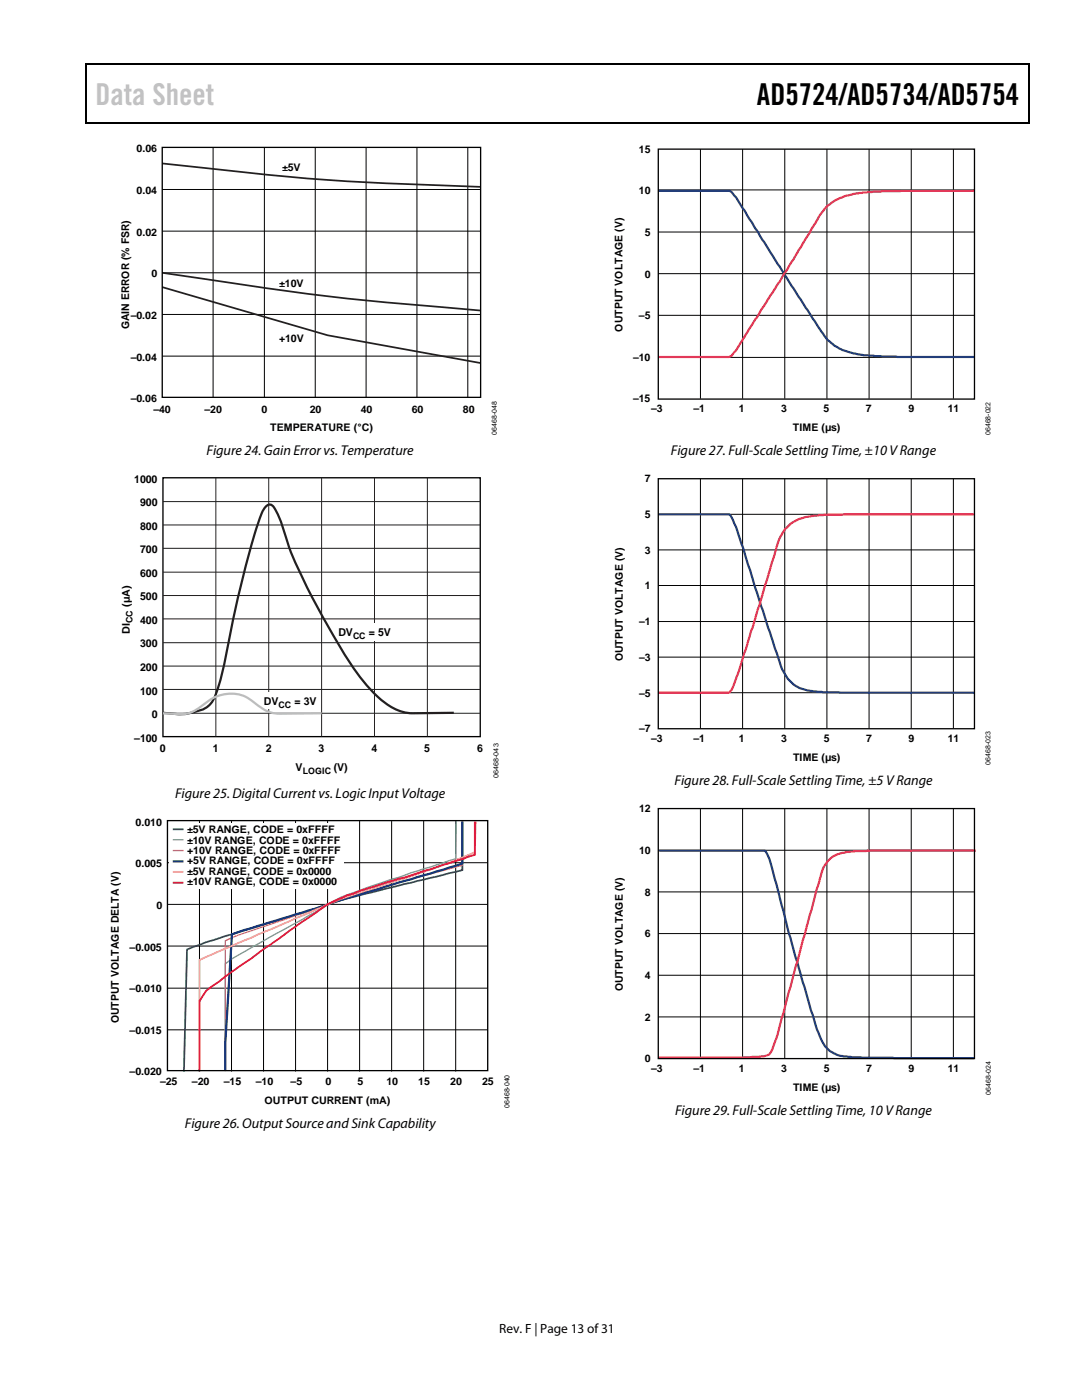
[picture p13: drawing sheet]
<svg xmlns="http://www.w3.org/2000/svg" width="216mm" height="279mm" viewBox="0 0 216 279" stroke-linecap="round" stroke-linejoin="round" font-family="sans-serif">
<defs><g id="words">
<text font-size="6" fill="#c1c1c1" x="19" y="20.9">Data Sheet</text>
<text font-size="6" x="151" y="20.9">AD5724/AD5734/AD5754</text>
<g font-size="2.8">
<text x="41.2" y="90.8">Figure 24. Gain Error vs. Temperature</text>
<text x="133.9" y="90.8">Figure 27. Full-Scale Settling Time, ±10 V Range</text>
<text x="34.9" y="159.3">Figure 25. Digital Current vs. Logic Input Voltage</text>
<text x="134.6" y="156.7">Figure 28. Full-Scale Settling Time, ±5 V Range</text>
<text x="36.9" y="225.2">Figure 26. Output Source and Sink Capability</text>
<text x="134.7" y="222.5">Figure 29. Full-Scale Settling Time, 10 V Range</text>
</g>
<text font-size="2.7" x="99.6" y="266">Rev. F | Page 13 of31</text>
<g font-size="2.2">
<text x="26.8" y="96.4">1000</text>
<text x="28" y="101.1">900</text>
<text x="28" y="105.8">800</text>
<text x="28" y="110.5">700</text>
<text x="28" y="119.8">500</text>
<text x="28" y="115.1">600</text>
<text x="28" y="124.5">400</text>
<text x="28" y="129.2">300</text>
<text x="67.5" y="126.9">DV</text>
<text x="73.6" y="126.9">= 5V</text>
<text x="28" y="133.9">200</text>
<text x="28" y="138.6">100</text>
<text x="30.3" y="143.3">0</text>
<text x="52.7" y="140.7">DV</text>
<text x="58.7" y="140.7">= 3V</text>
<text x="26.8" y="148">–100</text>
<text x="31.9" y="150">0</text>
<text x="42.5" y="150">1</text>
<text x="53" y="150">2</text>
<text x="59" y="153.9">V</text>
<text x="63.6" y="150">3</text>
<text x="66.6" y="153.9">(V)</text>
<text x="74.1" y="150">4</text>
<text x="84.7" y="150">5</text>
<text x="95.2" y="150">6</text>
</g>
<g font-size="2.1">
<text x="27.3" y="30.4">0.06</text>
<text x="56.3" y="34.2">±5V</text>
<text x="127.5" y="30.5">15</text>
<text x="27.3" y="38.7">0.04</text>
<text x="127.5" y="38.8">10</text>
<text x="27.3" y="47">0.02</text>
<text x="128.7" y="47.1">5</text>
<text x="30.2" y="55.3">0</text>
<text x="55.7" y="57.2">±10V</text>
<text x="128.7" y="55.4">0</text>
<text x="25.7" y="65.7" transform="rotate(-90 25.7 65.7)">GAIN ERROR (% FSR)</text>
<text x="26.1" y="63.6">–0.02</text>
<text x="127.5" y="63.7">–5</text>
<text x="26.1" y="71.9">–0.04</text>
<text x="55.7" y="68.2">+10V</text>
<text x="124.2" y="66.2" transform="rotate(-90 124.2 66.2)">OUTPUT VOLTAGE (V)</text>
<text x="126.3" y="72">–10</text>
<text x="26.1" y="80.3">–0.06</text>
<text x="30.6" y="82.5">–40</text>
<text x="40.8" y="82.5">–20</text>
<text x="52.2" y="82.5">0</text>
<text x="61.8" y="82.5">20</text>
<text x="72" y="82.5">40</text>
<text x="82.2" y="82.5">60</text>
<text x="92.4" y="82.5">80</text>
<text x="126.3" y="80.3">–15</text>
<text x="129.9" y="82.3">–3</text>
<text x="138.4" y="82.3">–1</text>
<text x="147.4" y="82.3">1</text>
<text x="155.9" y="82.3">3</text>
<text x="164.3" y="82.3">5</text>
<text x="172.8" y="82.3">7</text>
<text x="181.2" y="82.3">9</text>
<text x="189.1" y="82.3">11</text>
<text x="53.9" y="86">TEMPERATURE (°C)</text>
<text x="158.2" y="86.1">TIME (µs)</text>
<text x="128.7" y="96.3">7</text>
<text x="128.7" y="103.4">5</text>
<text x="128.7" y="110.5">3</text>
<text x="128.7" y="117.6">1</text>
<text x="25.9" y="121.1" transform="rotate(-90 25.9 121.1)">(µA)</text>
<text x="127.5" y="124.8">–1</text>
<text x="25.9" y="126.4" transform="rotate(-90 25.9 126.4)">DI</text>
<text x="124.3" y="132" transform="rotate(-90 124.3 132)">OUTPUT VOLTAGE (V)</text>
<text x="127.5" y="131.9">–3</text>
<text x="127.5" y="139">–5</text>
<text x="127.5" y="146.1">–7</text>
<text x="129.9" y="148.1">–3</text>
<text x="138.4" y="148.1">–1</text>
<text x="147.4" y="148.1">1</text>
<text x="155.9" y="148.1">3</text>
<text x="164.4" y="148.1">5</text>
<text x="172.8" y="148.1">7</text>
<text x="181.3" y="148.1">9</text>
<text x="189.1" y="148.1">11</text>
<text x="158.2" y="151.9">TIME (µs)</text>
<text x="27.1" y="164.8">0.010</text>
<text x="37.3" y="166.3">±5V RANGE, CODE = 0xFFFF</text>
<text x="127.5" y="162.1">12</text>
<text x="27.1" y="173.1">0.005</text>
<text x="37.3" y="168.4">±10V RANGE, CODE = 0xFFFF</text>
<text x="37.3" y="170.4">+10V RANGE, CODE = 0xFFFF</text>
<text x="37.3" y="172.5">+5V RANGE, CODE = 0xFFFF</text>
<text x="127.5" y="170.4">10</text>
<text x="37.3" y="174.6">±5V RANGE, CODE = 0x0000</text>
<text x="37.3" y="176.7">±10V RANGE, CODE = 0x0000</text>
<text x="128.7" y="178.7">8</text>
<text x="31.2" y="181.4">0</text>
<text x="25.9" y="189.7">–0.005</text>
<text x="128.7" y="187.1">6</text>
<text x="124.3" y="197.8" transform="rotate(-90 124.3 197.8)">OUTPUT VOLTAGE (V)</text>
<text x="128.7" y="195.4">4</text>
<text x="25.9" y="198">–0.010</text>
<text x="128.7" y="203.7">2</text>
<text x="23.7" y="204.2" transform="rotate(-90 23.7 204.2)">OUTPUT VOLTAGE DELTA (V)</text>
<text x="25.9" y="206.3">–0.015</text>
<text x="25.9" y="214.6">–0.020</text>
<text x="128.7" y="212">0</text>
<text x="129.9" y="213.9">–3</text>
<text x="138.4" y="213.9">–1</text>
<text x="147.4" y="213.9">1</text>
<text x="155.9" y="213.9">3</text>
<text x="164.4" y="213.9">5</text>
<text x="172.8" y="213.9">7</text>
<text x="181.3" y="213.9">9</text>
<text x="189.1" y="213.9">11</text>
<text x="31.9" y="216.6">–25</text>
<text x="38.3" y="216.6">–20</text>
<text x="44.7" y="216.6">–15</text>
<text x="51" y="216.6">–10</text>
<text x="52.8" y="220.4">OUTPUT CURRENT (mA)</text>
<text x="58" y="216.6">–5</text>
<text x="65" y="216.6">0</text>
<text x="71.3" y="216.6">5</text>
<text x="77.1" y="216.6">10</text>
<text x="83.5" y="216.6">15</text>
<text x="89.8" y="216.6">20</text>
<text x="96.2" y="216.6">25</text>
<text x="158.2" y="217.7">TIME (µs)</text>
</g>
<g font-size="1.8">
<text x="26.4" y="124.3" transform="rotate(-90 26.4 124.3)">CC</text>
<text x="70.5" y="127.5">CC</text>
<text x="55.6" y="141.2">CC</text>
<text x="60.4" y="154.5">LOGIC</text>
</g>
<g font-size="1.4">
<text x="99.1" y="86.8" transform="rotate(-90 99.1 86.8)">06468-048</text>
<text x="197.6" y="86.8" transform="rotate(-90 197.6 86.8)">06468-022</text>
<text x="99.5" y="155.3" transform="rotate(-90 99.5 155.3)">06468-043</text>
<text x="197.7" y="152.6" transform="rotate(-90 197.7 152.6)">06468-023</text>
<text x="101.7" y="221.1" transform="rotate(-90 101.7 221.1)">06468-040</text>
<text x="197.7" y="218.5" transform="rotate(-90 197.7 218.5)">06468-024</text>
</g>
</g></defs>
<path d="M17 12.7h.3v1h-.3zM17 12.7h.3v.3h-.3zM82.7 12.7h.2v.3h-.2zM205.2 12.7h.2v1h-.2zM205.2 12.7h.2v.3h-.2zM17 24.4h.3v.2h-.3zM82.4 24.4h.3v.2h-.3zM205.2 24.4h.2v.2h-.2z" fill="#000"/>
<path d="M17.1 13.7v10.7M17.3 12.8h65.4M82.9 12.8h122.3M205.3 13.7v10.7M17.3 24.5h187.9" fill="none" stroke="#000" stroke-width=".25"/>
<path d="M32.4 37.8h63.5M42.5 29.4v50M52.8 29.4v50M62.9 29.4v50M73 29.4v50M83.2 29.4v50M93.3 29.4v50M32.4 54.4h63.5M32.4 46.1h63.5M32.4 71.1h63.5M32.4 62.8h63.5" fill="none" stroke="#000" stroke-width=".2"/>
<path d="M32.4 32.6l5.5 .6a536 536 0 0 0 56.2 4l1.8 .1M32.4 57.3l33 9.6 30.5 5.6M32.4 54.4l7.4 1.1a587.6 587.6 0 0 0 54.3 6.3l1.8 .2" fill="none" stroke="#231f20" stroke-width=".35"/>
<path d="M32.4 29.4h63.5v49.9h-63.5z" fill="none" stroke="#000" stroke-width=".26"/>
<path d="M32.5 95.4h63.3v51.6h-63.3z" fill="none" stroke="#000" stroke-width=".27"/>
<g fill="none" stroke="#231f20" stroke-width=".2">
<path d="M43.1 95.4v51.6M53.6 95.4v51.6M64.2 95.4v51.6M74.7 95.4v51.6M85.3 95.4v51.6M32.5 118.8h63.3M32.5 114.2h63.3M32.5 109.4h63.3M32.5 104.8h63.3M32.5 100.1h63.3M32.5 137.6h63.3M32.5 132.9h63.3"/>
<path d="M32.5 128.3h63.3M32.5 123.5h63.3M32.5 142.3h63.3"/>
</g>
<path d="M32.5 142.3a13.7 13.7 0 0 0 7.8-.6 5.2 5.2 0 0 0 3-3.8 107.4 107.4 0 0 0 3.2-14.2 151.8 151.8 0 0 1 5.9-21.7 2 2 0 0 1 1.4-1.3l.5 .1a14.6 14.6 0 0 1 2.5 5.7 81.5 81.5 0 0 0 6.8 15.1l2.5 4.6a54 54 0 0 0 9.2 12.8 10.5 10.5 0 0 0 8.8 3.3h6.5" fill="none" stroke="#231f20" stroke-width=".44"/>
<path d="M32.5 142.3l1.2 .1a8.6 8.6 0 0 0 5.1-.6l.5-.3a18.4 18.4 0 0 1 4.6-2.7 7.2 7.2 0 0 1 7.5 1.9 6.9 6.9 0 0 0 5.4 1.7l7.4-.1" fill="none" stroke="#bcbec0" stroke-width=".44"/>
<g fill="#fff">
<path d="M71 124.4h5.7v3.4h-5.7z"/>
<path d="M53 138.1h5.6v3.4h-5.6z"/>
</g>
<g fill="none" stroke="#000" stroke-width=".2">
<path d="M33.4 172.2h63.9M39.8 163.9v49.9M46.2 163.9v49.9M52.6 163.9v49.9M59 163.9v49.9M65.4 163.9v49.9M71.8 163.9v49.9M78.1 163.9v49.9M84.5 163.9v49.9M90.9 163.9v49.9M33.4 180.5h63.9M33.4 188.8h63.9"/>
<path d="M33.4 197.2h63.9M33.4 205.5h63.9"/>
</g>
<path d="M92.3 163.9v9.7l-10.2 2.6a214.9 214.9 0 0 0-23.1 6.4l-17.9 5.4-3.8 1.5-.6 24.3" fill="none" stroke="#008240" stroke-width=".35"/>
<path d="M91 163.9l-.1 7.5-2.5 .8a328.4 328.4 0 0 0-20.5 6.9l-20.4 11.5-2.5 1.8v21.4" fill="none" stroke="#66b48c" stroke-width=".26"/>
<path d="M92.3 163.9v8.8l-10.2 2.8a230.2 230.2 0 0 0-21.8 6.8l-12.8 4.3-2.5 1.2v26" fill="none" stroke="#e9667f" stroke-width=".26"/>
<path d="M92.3 163.9v8.4l-24.4 7.3-5 1.8-16.6 5.1-1.3 21.7v5.5" fill="none" stroke="#0a347d" stroke-width=".44"/>
<path d="M94.9 163.9l-.2 6.2a246.7 246.7 0 0 1-22.9 8.1 96.3 96.3 0 0 0-11.5 4.5l-20.5 8.9v22.1" fill="none" stroke="#fea36e" stroke-width=".35"/>
<path d="M94.7 163.9v6.7l-14 4.5-2.6 .7a71.3 71.3 0 0 0-12.7 4.7l-12.8 8.9-11.5 8.3-1.3 2.1v14" fill="none" stroke="#db0029" stroke-width=".35"/>
<path d="M33.9 164.2h34.7v13.1h-34.7z" fill="#fff"/>
<path d="M34.5 165.5h2.1" fill="none" stroke="#008240" stroke-width=".35"/>
<path d="M34.5 167.6h2.1" fill="none" stroke="#66b48c" stroke-width=".26"/>
<path d="M34.5 169.7h2.1" fill="none" stroke="#e9667f" stroke-width=".26"/>
<path d="M34.5 171.9h2.1" fill="none" stroke="#0a347d" stroke-width=".44"/>
<path d="M34.5 174h2.1" fill="none" stroke="#fea36e" stroke-width=".35"/>
<path d="M34.5 176.2h2.1" fill="none" stroke="#db0029" stroke-width=".35"/>
<path d="M131.4 29.8h63v49.8h-63zM131.4 95.5h63v49.9h-63zM33.4 163.8h63.9v49.9h-63.9zM131.4 161.4h63v49.9h-63z" fill="none" stroke="#000" stroke-width=".26"/>
<g fill="none" stroke="#000" stroke-width=".2">
<path d="M131.4 37.9h63M139.8 29.8v49.8M148.2 29.8v49.8M156.6 29.8v49.8M165 29.8v49.8M173.4 29.8v49.8M181.8 29.8v49.8M190.2 29.8v49.8M131.4 46.3h63M131.4 54.6h63M131.4 62.9h63M131.4 71.3h63"/>
<path d="M139.8 95.5v49.8M148.2 95.5v49.8M156.6 95.5v49.8M165 95.5v49.8M173.4 95.5v49.8M181.8 95.5v49.8M190.2 95.5v49.8M131.4 102.6h63M131.4 109.7h63M131.4 116.8h63M131.4 124h63M131.4 131.1h63"/>
<path d="M131.4 138.2h63M131.4 169.7h63M131.4 178h63M139.8 161.4v49.9M148.2 161.4v49.9M156.6 161.4v49.9M165 161.4v49.9M173.4 161.4v49.9M181.8 161.4v49.9M190.2 161.4v49.9M131.4 186.3h63M131.4 194.6h63"/>
<path d="M131.4 202.9h63"/>
</g>
<path d="M131.4 38.1h12.9a1.78 1.78 0 0 1 2.2 .9l2 3 6.7 10.7 8.1 12.7a9.9 9.9 0 0 0 5.9 4.8l.3 .1a35.1 35.1 0 0 0 8.6 .9h16.3M131.4 102.6h14.1a9.2 9.2 0 0 1 1.9 4.2l7.6 23.6a12.6 12.6 0 0 0 2.2 5.1 7.3 7.3 0 0 0 5.6 2.5l4.8 .2h26.9" fill="none" stroke="#243b79" stroke-width=".44"/>
<path d="M194.4 38.1h-14.5l-6.2 .2a14.9 14.9 0 0 0-8.4 2.6l-1.7 2-5.3 8.9-10.4 16.4a8.9 8.9 0 0 1-2.2 3h-14.3M194.4 102.6h-26l-4.2 .2a12.1 12.1 0 0 0-6.2 1.6 9 9 0 0 0-3.3 5.9l-5.9 19.4-2.3 6.7a2.88 2.88 0 0 1-1.1 1.8h-14" fill="none" stroke="#e23556" stroke-width=".44"/>
<path d="M131.5 169.8h21.1l.3 .3a43.8 43.8 0 0 1 2.3 7.4l3.6 13.7 3.4 11.4a16.3 16.3 0 0 0 2.8 6.6 6.1 6.1 0 0 0 4.7 1.7l2.3 .2 6.4 .1h16" fill="none" stroke="#243a79" stroke-width=".44"/>
<path d="M194.7 169.8l-21.9 .1a14.4 14.4 0 0 0-6.4 .9 6.6 6.6 0 0 0-2.8 4.6l-7.6 27.8a24.7 24.7 0 0 1-2.5 7.2 6.5 6.5 0 0 1-3.1 .5l-2.2 .2h-16.8" fill="none" stroke="#e13455" stroke-width=".44"/>
<use href="#words"/>
</svg>
